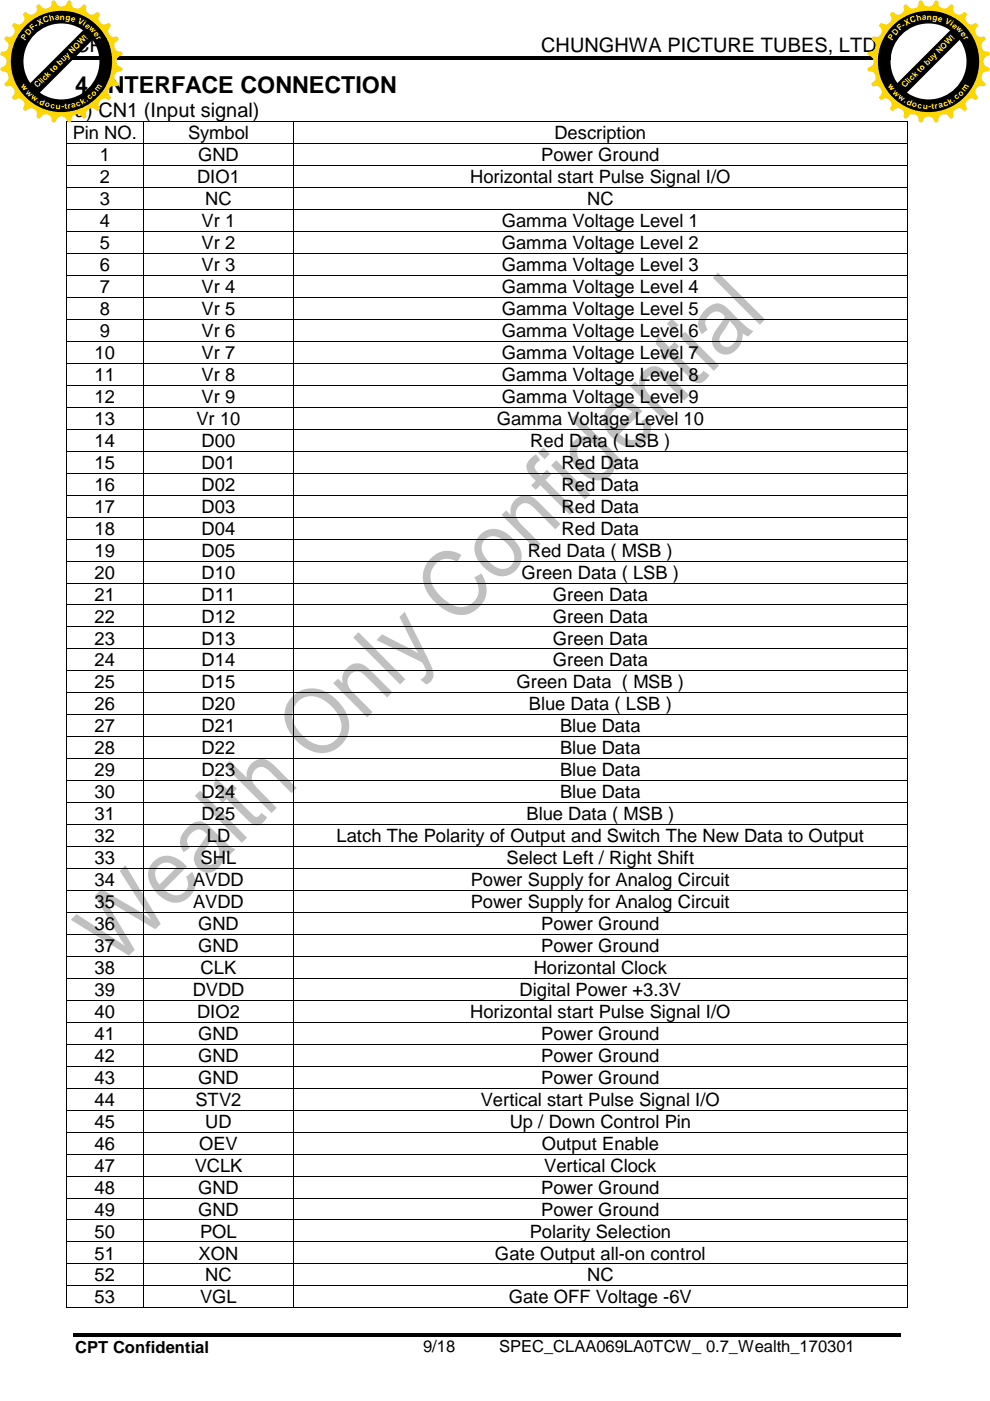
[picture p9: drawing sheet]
<svg xmlns="http://www.w3.org/2000/svg" width="210mm" height="297mm" viewBox="0 0 210 297" stroke-linecap="round" stroke-linejoin="round" font-family="sans-serif">
<defs><g id="words">
<text font-size="5" x="15.9" y="19.8">4. INTERFACE CONNECTION</text>
<g font-size="4.2">
<text x="15.9" y="10.9">CPT</text>
<text x="114.8" y="10.9">CHUNGHWA PICTURE TUBES, LTD.,</text>
<text x="15.9" y="24.8">a) CN1 (Input signal)</text>
</g>
<g font-size="3.9">
<text x="15.4" y="29.5">Pin NO.</text>
<text x="39.9" y="29.5">Symbol</text>
<text x="117.6" y="29.5">Description</text>
<text x="21.2" y="34.2">1</text>
<text x="42" y="34.2">GND</text>
<text x="114.8" y="34.2">Power Ground</text>
<text x="21.2" y="38.9">2</text>
<text x="41.8" y="38.9">DIO1</text>
<text x="99.7" y="38.9">Horizontal start Pulse Signal I/O</text>
<text x="21.2" y="43.5">3</text>
<text x="43.5" y="43.5">NC</text>
<text x="124.5" y="43.5">NC</text>
<text x="21.2" y="48.2">4</text>
<text x="21.2" y="52.8">5</text>
<text x="42.8" y="48.2">Vr 1</text>
<text x="42.8" y="52.8">Vr 2</text>
<text x="106.4" y="48.2">Gamma Voltage Level 1</text>
<text x="106.4" y="52.8">Gamma Voltage Level 2</text>
<text x="21.2" y="57.5">6</text>
<text x="42.8" y="57.5">Vr 3</text>
<text x="106.4" y="57.5">Gamma Voltage Level 3</text>
<text x="21.2" y="62.1">7</text>
<text x="42.8" y="62.1">Vr 4</text>
<text x="106.4" y="62.1">Gamma Voltage Level 4</text>
<text x="21.2" y="66.8">8</text>
<text x="21.2" y="71.5">9</text>
<text x="42.8" y="66.8">Vr 5</text>
<text x="42.8" y="71.5">Vr 6</text>
<text x="106.4" y="66.8">Gamma Voltage Level 5</text>
<text x="106.4" y="71.5">Gamma Voltage Level 6</text>
<text x="20.1" y="76.1">10</text>
<text x="42.8" y="76.1">Vr 7</text>
<text x="106.4" y="76.1">Gamma Voltage Level 7</text>
<text x="20.1" y="80.8">11</text>
<text x="42.8" y="80.8">Vr 8</text>
<text x="106.4" y="80.8">Gamma Voltage Level 8</text>
<text x="20.1" y="85.4">12</text>
<text x="42.8" y="85.4">Vr 9</text>
<text x="106.4" y="85.4">Gamma Voltage Level 9</text>
<text x="20.1" y="90.1">13</text>
<text x="20.1" y="94.7">14</text>
<text x="41.7" y="90.1">Vr 10</text>
<text x="42.8" y="94.7">D00</text>
<text x="105.3" y="90.1">Gamma Voltage Level 10</text>
<text x="112.4" y="94.7">Red Data ( LSB )</text>
<text x="20.1" y="99.4">15</text>
<text x="42.8" y="99.4">D01</text>
<text x="119.1" y="99.4">Red Data</text>
<text x="20.1" y="104.1">16</text>
<text x="42.8" y="104.1">D02</text>
<text x="119.1" y="104.1">Red Data</text>
<text x="20.1" y="108.7">17</text>
<text x="20.1" y="113.4">18</text>
<text x="42.8" y="108.7">D03</text>
<text x="42.8" y="113.4">D04</text>
<text x="119.1" y="108.7">Red Data</text>
<text x="119.1" y="113.4">Red Data</text>
<text x="20.1" y="118">19</text>
<text x="42.8" y="118">D05</text>
<text x="111.9" y="118">Red Data ( MSB )</text>
<text x="20.1" y="122.7">20</text>
<text x="42.8" y="122.7">D10</text>
<text x="110.6" y="122.7">Green Data ( LSB )</text>
<text x="20.1" y="127.3">21</text>
<text x="20.1" y="132">22</text>
<text x="42.8" y="127.3">D11</text>
<text x="42.8" y="132">D12</text>
<text x="117.2" y="127.3">Green Data</text>
<text x="117.2" y="132">Green Data</text>
<text x="20.1" y="136.7">23</text>
<text x="42.8" y="136.7">D13</text>
<text x="117.2" y="136.7">Green Data</text>
<text x="20.1" y="141.3">24</text>
<text x="42.8" y="141.3">D14</text>
<text x="117.2" y="141.3">Green Data</text>
<text x="20.1" y="146">25</text>
<text x="42.8" y="146">D15</text>
<text x="109.5" y="146">Green Data ( MSB )</text>
<text x="20.1" y="150.6">26</text>
<text x="20.1" y="155.3">27</text>
<text x="42.8" y="150.6">D20</text>
<text x="42.8" y="155.3">D21</text>
<text x="112.1" y="150.6">Blue Data ( LSB )</text>
<text x="118.7" y="155.3">Blue Data</text>
<text x="20.1" y="159.9">28</text>
<text x="42.8" y="159.9">D22</text>
<text x="118.7" y="159.9">Blue Data</text>
<text x="20.1" y="164.6">29</text>
<text x="42.8" y="164.6">D23</text>
<text x="118.7" y="164.6">Blue Data</text>
<text x="20.1" y="169.2">30</text>
<text x="20.1" y="173.9">31</text>
<text x="42.8" y="169.2">D24</text>
<text x="42.8" y="173.9">D25</text>
<text x="111.6" y="173.9">Blue Data ( MSB )</text>
<text x="118.7" y="169.2">Blue Data</text>
<text x="20.1" y="178.6">32</text>
<text x="43.9" y="178.6">LD</text>
<text x="71.4" y="178.6">Latch The Polarity of Output and Switch The New Data to Output</text>
<text x="20.1" y="183.2">33</text>
<text x="42.5" y="183.2">SHL</text>
<text x="107.4" y="183.2">Select Left / Right Shift</text>
<text x="20.1" y="187.9">34</text>
<text x="40.9" y="187.9">AVDD</text>
<text x="99.8" y="187.9">Power Supply for Analog Circuit</text>
<text x="20.1" y="192.5">35</text>
<text x="20.1" y="197.2">36</text>
<text x="40.9" y="192.5">AVDD</text>
<text x="42" y="197.2">GND</text>
<text x="99.8" y="192.5">Power Supply for Analog Circuit</text>
<text x="114.8" y="197.2">Power Ground</text>
<text x="20.1" y="201.8">37</text>
<text x="42" y="201.8">GND</text>
<text x="114.8" y="201.8">Power Ground</text>
<text x="20.1" y="206.5">38</text>
<text x="42.5" y="206.5">CLK</text>
<text x="113.2" y="206.5">Horizontal Clock</text>
<text x="20.1" y="211.2">39</text>
<text x="20.1" y="215.8">40</text>
<text x="40.9" y="211.2">DVDD</text>
<text x="41.8" y="215.8">DIO2</text>
<text x="99.7" y="215.8">Horizontal start Pulse Signal I/O</text>
<text x="110.2" y="211.2">Digital Power +3.3V</text>
<text x="20.1" y="220.5">41</text>
<text x="42" y="220.5">GND</text>
<text x="114.8" y="220.5">Power Ground</text>
<text x="20.1" y="225.1">42</text>
<text x="42" y="225.1">GND</text>
<text x="114.8" y="225.1">Power Ground</text>
<text x="20.1" y="229.8">43</text>
<text x="42" y="229.8">GND</text>
<text x="114.8" y="229.8">Power Ground</text>
<text x="20.1" y="234.4">44</text>
<text x="20.1" y="239.1">45</text>
<text x="41.4" y="234.4">STV2</text>
<text x="43.5" y="239.1">UD</text>
<text x="101.9" y="234.4">Vertical start Pulse Signal I/O</text>
<text x="108.1" y="239.1">Up / Down Control Pin</text>
<text x="20.1" y="243.8">46</text>
<text x="42.2" y="243.8">OEV</text>
<text x="114.9" y="243.8">Output Enable</text>
<text x="20.1" y="248.4">47</text>
<text x="41.3" y="248.4">VCLK</text>
<text x="115.4" y="248.4">Vertical Clock</text>
<text x="20.1" y="253.1">48</text>
<text x="20.1" y="257.7">49</text>
<text x="42" y="253.1">GND</text>
<text x="42" y="257.7">GND</text>
<text x="114.8" y="253.1">Power Ground</text>
<text x="114.8" y="257.7">Power Ground</text>
<text x="20.1" y="262.4">50</text>
<text x="42.4" y="262.4">POL</text>
<text x="112.3" y="262.4">Polarity Selection</text>
<text x="20.1" y="267">51</text>
<text x="42.1" y="267">XON</text>
<text x="104.9" y="267">Gate Output all-on control</text>
<text x="20.1" y="271.7">52</text>
<text x="43.5" y="271.7">NC</text>
<text x="124.5" y="271.7">NC</text>
<text x="20.1" y="276.4">53</text>
<text x="42.4" y="276.4">VGL</text>
<text x="107.9" y="276.4">Gate OFF Voltage -6V</text>
</g>
<g font-size="3.5">
<text x="15.9" y="286.9">CPT Confidential</text>
<text x="89.7" y="286.7">9/18</text>
<text x="105.8" y="286.7">SPEC_CLAA069LA0TCW_ 0.7_Wealth_170301</text>
</g>
<g font-size="1.7" fill="#ffd700">
<text x="7.8" y="5.9" transform="rotate(-35 7.8 5.9)">-</text>
<text x="8.3" y="5.5" transform="rotate(-29 8.3 5.5)">X</text>
<text x="9.4" y="4.9" transform="rotate(-20 9.4 4.9)">C</text>
<text x="10.6" y="4.5" transform="rotate(-13 10.6 4.5)">h</text>
<text x="11.7" y="4.3" transform="rotate(-6 11.7 4.3)">a</text>
<text x="12.7" y="4.2" transform="rotate(1 12.7 4.2)">n</text>
<text x="13.8" y="4.2" transform="rotate(9 13.8 4.2)">g</text>
<text x="14.9" y="4.4" transform="rotate(15 14.9 4.4)">e</text>
<text x="16.4" y="4.8" transform="rotate(26 16.4 4.8)">V</text>
<text x="17.5" y="5.4" transform="rotate(32 17.5 5.4)">i</text>
<text x="17.9" y="5.6" transform="rotate(36 17.9 5.6)">e</text>
<text x="191.6" y="5.9" transform="rotate(-35 191.6 5.9)">-</text>
<text x="192.1" y="5.5" transform="rotate(-29 192.1 5.5)">X</text>
<text x="193.2" y="4.9" transform="rotate(-20 193.2 4.9)">C</text>
<text x="194.4" y="4.5" transform="rotate(-13 194.4 4.5)">h</text>
<text x="195.5" y="4.3" transform="rotate(-6 195.5 4.3)">a</text>
<text x="196.5" y="4.2" transform="rotate(1 196.5 4.2)">n</text>
<text x="197.7" y="4.2" transform="rotate(9 197.7 4.2)">g</text>
<text x="198.8" y="4.4" transform="rotate(15 198.8 4.4)">e</text>
<text x="200.2" y="4.8" transform="rotate(26 200.2 4.8)">V</text>
<text x="201.3" y="5.4" transform="rotate(32 201.3 5.4)">i</text>
<text x="201.7" y="5.6" transform="rotate(36 201.7 5.6)">e</text>
<text x="5.3" y="8.6" transform="rotate(-56 5.3 8.6)">P</text>
<text x="6" y="7.6" transform="rotate(-48 6 7.6)">D</text>
<text x="6.9" y="6.6" transform="rotate(-40 6.9 6.6)">F</text>
<text x="18.7" y="6.2" transform="rotate(44 18.7 6.2)">w</text>
<text x="19.7" y="7.2" transform="rotate(52 19.7 7.2)">e</text>
<text x="20.3" y="8" transform="rotate(58 20.3 8)">r</text>
<text x="189.2" y="8.6" transform="rotate(-56 189.2 8.6)">P</text>
<text x="189.9" y="7.6" transform="rotate(-48 189.9 7.6)">D</text>
<text x="190.8" y="6.6" transform="rotate(-40 190.8 6.6)">F</text>
<text x="202.6" y="6.2" transform="rotate(44 202.6 6.2)">w</text>
<text x="203.6" y="7.2" transform="rotate(52 203.6 7.2)">e</text>
<text x="204.2" y="8" transform="rotate(58 204.2 8)">r</text>
<text x="4.3" y="18.3" transform="rotate(55 4.3 18.3)">w</text>
<text x="5.3" y="19.6" transform="rotate(46 5.3 19.6)">w</text>
<text x="6.5" y="20.8" transform="rotate(36 6.5 20.8)">w</text>
<text x="7.7" y="21.7" transform="rotate(30 7.7 21.7)">.</text>
<text x="8" y="18.8" transform="rotate(-45 8 18.8)">Click to buy NOW!</text>
<text x="8.3" y="22" transform="rotate(25 8.3 22)">d</text>
<text x="9.4" y="22.5" transform="rotate(18 9.4 22.5)">o</text>
<text x="10.6" y="22.9" transform="rotate(11 10.6 22.9)">c</text>
<text x="11.8" y="23.1" transform="rotate(4 11.8 23.1)">u</text>
<text x="13" y="23.2" transform="rotate(-2 13 23.2)">-</text>
<text x="13.7" y="23.1" transform="rotate(-6 13.7 23.1)">t</text>
<text x="14.4" y="23.1" transform="rotate(-10 14.4 23.1)">r</text>
<text x="15.3" y="22.9" transform="rotate(-15 15.3 22.9)">a</text>
<text x="16.4" y="22.6" transform="rotate(-22 16.4 22.6)">c</text>
<text x="17.5" y="22.2" transform="rotate(-29 17.5 22.2)">k</text>
<text x="18.4" y="21.6" transform="rotate(-34 18.4 21.6)">.</text>
<text x="19" y="21.3" transform="rotate(-38 19 21.3)">c</text>
<text x="19.9" y="20.5" transform="rotate(-45 19.9 20.5)">o</text>
<text x="20.8" y="19.6" transform="rotate(-54 20.8 19.6)">m</text>
<text x="188.2" y="18.3" transform="rotate(55 188.2 18.3)">w</text>
<text x="189.1" y="19.6" transform="rotate(46 189.1 19.6)">w</text>
<text x="190.3" y="20.8" transform="rotate(36 190.3 20.8)">w</text>
<text x="191.6" y="21.7" transform="rotate(30 191.6 21.7)">.</text>
<text x="191.8" y="18.8" transform="rotate(-45 191.8 18.8)">Click to buy NOW!</text>
<text x="192.1" y="22" transform="rotate(25 192.1 22)">d</text>
<text x="193.3" y="22.5" transform="rotate(18 193.3 22.5)">o</text>
<text x="194.5" y="22.9" transform="rotate(11 194.5 22.9)">c</text>
<text x="195.6" y="23.1" transform="rotate(4 195.6 23.1)">u</text>
<text x="196.9" y="23.2" transform="rotate(-2 196.9 23.2)">-</text>
<text x="197.6" y="23.1" transform="rotate(-6 197.6 23.1)">t</text>
<text x="198.3" y="23.1" transform="rotate(-10 198.3 23.1)">r</text>
<text x="199.1" y="22.9" transform="rotate(-15 199.1 22.9)">a</text>
<text x="200.2" y="22.6" transform="rotate(-22 200.2 22.6)">c</text>
<text x="201.3" y="22.2" transform="rotate(-29 201.3 22.2)">k</text>
<text x="202.3" y="21.6" transform="rotate(-34 202.3 21.6)">.</text>
<text x="202.8" y="21.3" transform="rotate(-38 202.8 21.3)">c</text>
<text x="203.7" y="20.5" transform="rotate(-45 203.7 20.5)">o</text>
<text x="204.6" y="19.6" transform="rotate(-54 204.6 19.6)">m</text>
</g>
</g></defs>
<path d="M15.2 11.9h82v.8h-82zM96.9 11.9h.8v.8h-.8zM97.7 11.9h91.1v.8h-91.1zM15.4 282.7h40.4v.7h-40.4zM55.8 282.7h.8v.7h-.8zM56.6 282.7h43.3v.7h-43.3zM99.9 282.7h.8v.7h-.8zM100.7 282.7h90.2v.7h-90.2z" fill="#000"/>
<g fill="#c0c0c0">
<path d="M16.2 193.8l10.3 6.8-6.4-10.7 1.4-1.4 7.7 4.5 2.9 2.1-6.7-10.4 1.2-1.3 7.5 12.5-1.2 1.1-10.9-6.5 6.6 10.9-1.3 1.2-12.3-7.6z" fill-rule="evenodd"/>
<path d="M32.6 182.6a4.3 4.3 0 0 1 6.2 .3l.8 .8-4.8 4.9a3.1 3.1 0 0 0 4.4 .5 2.52 2.52 0 0 0 .3-3.2l1.2-1a4.2 4.2 0 0 1-.8 5.5 4.2 4.2 0 0 1-5.5 0 5.8 5.8 0 0 1-2.8-6.3zM33.6 183.6a2.77 2.77 0 0 0 .2 3.9l3.7-3.6a2.65 2.65 0 0 0-3.9-.3z" fill-rule="evenodd"/>
<path d="M39.7 175.5a2.93 2.93 0 0 1 4.5-.4l2.9 2.8a7 7 0 0 0 2.8 2.1l-1.1 1.2-1.1-.7a4.3 4.3 0 0 1-3.6 4.5 3.1 3.1 0 0 1-2.8-2 3.1 3.1 0 0 1 .8-3.3l1.8-2.8a2.02 2.02 0 0 0-3-.5 2.16 2.16 0 0 0-.7 3.4l-1.3 .9a3.6 3.6 0 0 1 .8-5.2zM44.8 177.9l-.6 1.2a5 5 0 0 0-1.5 3.1 1.73 1.73 0 0 0 1.5 1.2 1.73 1.73 0 0 0 1.7-1 3.2 3.2 0 0 0-1.1-4.5z" fill-rule="evenodd"/>
<path d="M42.1 167.9l.3-.3 10 10-1.1 1.1-10-10z" fill-rule="evenodd"/>
<path d="M45.7 164.8l2.5 2.5 1.1-1.1 .9 1-1.1 1.1 4.5 4.5a.9 .9 0 0 0 .9 .4 .9 .9 0 0 0 .7-.6l.2-.3 1.2 1a2.31 2.31 0 0 1-3.1 1.4l-5.5-5.3-.8 .8-.9-1 .8-.8-1.8-1.7z" fill-rule="evenodd"/>
<path d="M48.7 161.3l3.6 3.6a3.2 3.2 0 0 1 1.7-3.6 3.2 3.2 0 0 1 3.9 .8l5 4.9-1.1 1.1-4.6-4.5a2.05 2.05 0 0 0-3.1-.4 2.52 2.52 0 0 0 .3 3.8l4.3 4.3-1.1 1.1-10-10z" fill-rule="evenodd"/>
<path d="M62 147.7a6.1 6.1 0 0 1 8.5-.1 7.6 7.6 0 0 1 3.3 8.1 5.9 5.9 0 0 1-9.4 2.7 8.4 8.4 0 0 1-4-7.7 5.5 5.5 0 0 1 1.6-3zM63.2 148.8a4.4 4.4 0 0 0-.1 6 6.5 6.5 0 0 0 6.1 3.1 4.1 4.1 0 0 0 2.4-6.5 6.9 6.9 0 0 0-6.3-3.7l-.9 .2z" fill-rule="evenodd"/>
<path d="M73.6 141.6a3 3 0 0 1 4.8 .3l4.8 4.9-1.1 1.1-2.8-2.8a10.7 10.7 0 0 0-3.1-2.7 2.21 2.21 0 0 0-2.3 1.2 2.21 2.21 0 0 0 .4 2.6l4.7 4.8-1.1 1.1-7.2-7.2 1-1 1 1a3.1 3.1 0 0 1 .9-3.3z" fill-rule="evenodd"/>
<path d="M76 134l9.9 10-1.1 1.1-9.9-9.9z" fill-rule="evenodd"/>
<path d="M85.5 130l.3-.3 4.4 8.9a9.8 9.8 0 0 1 1.7 4.8 2.31 2.31 0 0 1-1.5 1.7l-1.3-1a1.74 1.74 0 0 0 .9-2.8 1.95 1.95 0 0 0-1.4-1.3l-8.8-4.3 1.2-1.2 7.7 4-4-7.7z" fill-rule="evenodd"/>
<path d="M91.4 118.3a5 5 0 0 1 6.4-.7l-.8 1.5a3.8 3.8 0 0 0-4.8 .7 3.8 3.8 0 0 0-.2 4.9 8.8 8.8 0 0 0 5.5 4 3.8 3.8 0 0 0 3.7-2.1 3.8 3.8 0 0 0-.7-4.2l1.6-.8a5.5 5.5 0 0 1-.6 7.2 5.5 5.5 0 0 1-7.3 .5 8.5 8.5 0 0 1-4.5-7.7l.4-1.5z" fill-rule="evenodd"/>
<path d="M101.8 113.4a4.4 4.4 0 0 1 6.3 .1 5.8 5.8 0 0 1 2.5 5 4.2 4.2 0 0 1-7 2.6 5.8 5.8 0 0 1-2.9-5.9l.4-1zM102.8 114.4a3 3 0 0 0 .4 4.2 4.3 4.3 0 0 0 4 2 2.62 2.62 0 0 0 1.1-4.5 4.6 4.6 0 0 0-4.3-2.3z" fill-rule="evenodd"/>
<path d="M109.2 106a3 3 0 0 1 4.8 .3l4.8 4.8-1.1 1.1-2.2-2.2a14.2 14.2 0 0 0-3.7-3.3 2.23 2.23 0 0 0-2.2 1.2 2.23 2.23 0 0 0 .3 2.6l4.7 4.8-1.1 1.1-7.2-7.2 1-1 1 1a3.3 3.3 0 0 1 .9-3.2z" fill-rule="evenodd"/>
<path d="M112.5 97.2l1.1-.9 1 1.2a1.62 1.62 0 0 0-1.1 2.1l1.2 1.2 1.3-1.2 .9 .9-1.2 1.3 6.2 6.2-1.1 1.1-6.2-6.2-1 .9-1-.9 1-1-.4-.3a3.2 3.2 0 0 1-1.5-3.3z" fill-rule="evenodd"/>
<path d="M115.2 94.8l1.4 1.5-1.1 1.1-1.4-1.4zM117.1 98.4l.8-.8 7.2 7.2-1.1 1.1-7.2-7.2z" fill-rule="evenodd"/>
<path d="M121 89l1.1-1.1 10 10-1 1-.9-.9a3.3 3.3 0 0 1-4.6 3.7 7.7 7.7 0 0 1-4.8-5.5 3.3 3.3 0 0 1 3.8-3.6zM122.9 94.3a2.89 2.89 0 0 0 .6 4 4.6 4.6 0 0 0 4 2 2.25 2.25 0 0 0 1.1-3.6 6 6 0 0 0-4.2-3 1.97 1.97 0 0 0-1.5 .6z" fill-rule="evenodd"/>
<path d="M129.2 86.1a4.3 4.3 0 0 1 6.1 .3l.9 .8-4.9 4.8a3.1 3.1 0 0 0 4.4 .5 2.43 2.43 0 0 0 .3-3.2l1.3-1a4.3 4.3 0 0 1-1.1 5.7 4.3 4.3 0 0 1-5.8-.6 5.5 5.5 0 0 1-2.3-5.9zM130.2 87a2.77 2.77 0 0 0 .2 4l3.6-3.7a2.75 2.75 0 0 0-3.8-.3z" fill-rule="evenodd"/>
<path d="M136.5 78.7a3 3 0 0 1 4.8 .3l4.8 4.8-1.1 1.1-2.7-2.7a10.4 10.4 0 0 0-3.2-2.8 2.22 2.22 0 0 0-2.2 1.2 2.22 2.22 0 0 0 .3 2.6l4.7 4.8-1.1 1.1-7.2-7.2 1-1 1 1.1a3.3 3.3 0 0 1 .9-3.3z" fill-rule="evenodd"/>
<path d="M139.4 71.1l2.5 2.5 1.1-1.1 1 .9-1.1 1.1 4.2 4.3a.99 .99 0 0 0 1.6 .4l.4-.6 1.3 .9a2.44 2.44 0 0 1-3.1 1.5l-5.5-5.4-.8 .9-1-1 .8-.8-1.8-1.8z" fill-rule="evenodd"/>
<path d="M141.9 68.1l.6-.5 1.4 1.4-1.1 1.1-1.4-1.4zM144.1 71.4l1.1-1.1 7.2 7.2-1.1 1.1z" fill-rule="evenodd"/>
<path d="M149.5 65.7a3 3 0 0 1 4.1-.9l3.8 3.7a6 6 0 0 0 2.4 1.7l-1.2 1.1-1.1-.6a4.2 4.2 0 0 1-3.6 4.5 3.1 3.1 0 0 1-2.8-2 3.1 3.1 0 0 1 .8-3.4l1.8-2.7a2.06 2.06 0 0 0-1.9-1.1 2.06 2.06 0 0 0-1.8 1.2 1.99 1.99 0 0 0 0 2.7l-1.2 1a3.6 3.6 0 0 1 .7-5.2zM154.7 68l-.7 1.3a5.4 5.4 0 0 0-1.5 2.8 1.68 1.68 0 0 0 1.4 1.5 1.68 1.68 0 0 0 1.8-1 2.9 2.9 0 0 0-.7-4.3z" fill-rule="evenodd"/>
<path d="M151.1 58.9l1.1-1.1 10 9.9-1.1 1.2z" fill-rule="evenodd"/>
</g>
<g fill="#000">
<path d="M14 25.7h.1v.2h-.1zM14 30.4h.1v.2h-.1zM14 35.1h.1v.1h-.1zM14 39.7h.1v.2h-.1zM30.4 25.7h.1v.2h-.1zM30.4 30.4h.1v.2h-.1zM30.4 35.1h.1v.1h-.1zM30.4 39.7h.1v.2h-.1zM62.1 25.7h.2v.2h-.2zM62.1 30.4h.2v.2h-.2zM62.1 35.1h.2v.1h-.2zM62.1 39.7h.2v.2h-.2z"/>
<path d="M192.3 25.7h.1v.2h-.1zM192.3 30.4h.1v.2h-.1zM192.3 35.1h.1v.1h-.1zM192.3 39.7h.1v.2h-.1zM14 44.4h.1v.1h-.1zM14 49h.1v.2h-.1zM14 53.7h.1v.1h-.1zM14 58.3h.1v.2h-.1zM30.4 44.4h.1v.1h-.1zM30.4 49h.1v.2h-.1zM30.4 53.7h.1v.1h-.1zM30.4 58.3h.1v.2h-.1z"/>
<path d="M62.1 44.4h.2v.1h-.2zM62.1 49h.2v.2h-.2zM62.1 53.7h.2v.1h-.2zM62.1 58.3h.2v.2h-.2zM192.3 44.4h.1v.1h-.1zM192.3 49h.1v.2h-.1zM192.3 53.7h.1v.1h-.1zM192.3 58.3h.1v.2h-.1zM14 63h.1v.2h-.1zM14 67.6h.1v.2h-.1zM14 72.3h.1v.2h-.1zM14 77h.1v.1h-.1z"/>
<path d="M30.4 63h.1v.2h-.1zM30.4 67.6h.1v.2h-.1zM30.4 72.3h.1v.2h-.1zM30.4 77h.1v.1h-.1zM62.1 63h.2v.2h-.2zM62.1 67.6h.2v.2h-.2zM62.1 72.3h.2v.2h-.2zM62.1 77h.2v.1h-.2zM192.3 63h.1v.2h-.1zM192.3 67.6h.1v.2h-.1zM192.3 72.3h.1v.2h-.1zM192.3 77h.1v.1h-.1z"/>
<path d="M14 81.6h.1v.2h-.1zM14 86.3h.1v.1h-.1zM14 90.9h.1v.2h-.1zM14 95.6h.1v.2h-.1zM30.4 81.6h.1v.2h-.1zM30.4 86.3h.1v.1h-.1zM30.4 90.9h.1v.2h-.1zM30.4 95.6h.1v.2h-.1zM62.1 81.6h.2v.2h-.2zM62.1 86.3h.2v.1h-.2zM62.1 90.9h.2v.2h-.2zM62.1 95.6h.2v.2h-.2z"/>
<path d="M192.3 81.6h.1v.2h-.1zM192.3 86.3h.1v.1h-.1zM192.3 90.9h.1v.2h-.1zM192.3 95.6h.1v.2h-.1zM14 100.2h.1v.2h-.1zM14 104.9h.1v.2h-.1zM14 109.6h.1v.1h-.1zM14 114.2h.1v.2h-.1zM14 118.9h.1v.1h-.1zM30.4 100.2h.1v.2h-.1zM30.4 104.9h.1v.2h-.1zM30.4 109.6h.1v.1h-.1z"/>
<path d="M30.4 114.2h.1v.2h-.1zM30.4 118.9h.1v.1h-.1zM62.1 100.2h.2v.2h-.2zM62.1 104.9h.2v.2h-.2zM62.1 109.6h.2v.1h-.2zM62.1 114.2h.2v.2h-.2zM62.1 118.9h.2v.1h-.2zM192.3 100.2h.1v.2h-.1zM192.3 104.9h.1v.2h-.1zM192.3 109.6h.1v.1h-.1zM192.3 114.2h.1v.2h-.1zM192.3 118.9h.1v.1h-.1z"/>
<path d="M14 123.5h.1v.2h-.1zM14 128.2h.1v.2h-.1zM14 132.8h.1v.2h-.1zM14 137.5h.1v.2h-.1zM30.4 123.5h.1v.2h-.1zM30.4 128.2h.1v.2h-.1zM30.4 132.8h.1v.2h-.1zM30.4 137.5h.1v.2h-.1zM62.1 123.5h.2v.2h-.2zM62.1 128.2h.2v.2h-.2zM62.1 132.8h.2v.2h-.2zM62.1 137.5h.2v.2h-.2z"/>
<path d="M192.3 123.5h.1v.2h-.1zM192.3 128.2h.1v.2h-.1zM192.3 132.8h.1v.2h-.1zM192.3 137.5h.1v.2h-.1zM14 142.2h.1v.1h-.1zM14 146.8h.1v.2h-.1zM14 151.5h.1v.1h-.1zM14 156.1h.1v.2h-.1zM30.4 142.2h.1v.1h-.1zM30.4 146.8h.1v.2h-.1zM30.4 151.5h.1v.1h-.1zM30.4 156.1h.1v.2h-.1z"/>
<path d="M62.1 142.2h.2v.1h-.2zM62.1 146.8h.2v.2h-.2zM62.1 151.5h.2v.1h-.2zM62.1 156.1h.2v.2h-.2zM192.3 142.2h.1v.1h-.1zM192.3 146.8h.1v.2h-.1zM192.3 151.5h.1v.1h-.1zM192.3 156.1h.1v.2h-.1zM14 160.8h.1v.2h-.1zM14 165.4h.1v.2h-.1zM14 170.1h.1v.2h-.1zM14 174.8h.1v.1h-.1z"/>
<path d="M14 179.4h.1v.2h-.1zM30.4 160.8h.1v.2h-.1zM30.4 165.4h.1v.2h-.1zM30.4 170.1h.1v.2h-.1zM30.4 174.8h.1v.1h-.1zM30.4 179.4h.1v.2h-.1zM62.1 160.8h.2v.2h-.2zM62.1 165.4h.2v.2h-.2zM62.1 170.1h.2v.2h-.2zM62.1 174.8h.2v.1h-.2zM62.1 179.4h.2v.2h-.2zM192.3 160.8h.1v.2h-.1z"/>
<path d="M192.3 165.4h.1v.2h-.1zM192.3 170.1h.1v.2h-.1zM192.3 174.8h.1v.1h-.1zM192.3 179.4h.1v.2h-.1zM14 184.1h.1v.1h-.1zM14 188.7h.1v.2h-.1zM14 193.4h.1v.1h-.1zM14 198h.1v.2h-.1zM30.4 184.1h.1v.1h-.1zM30.4 188.7h.1v.2h-.1zM30.4 193.4h.1v.1h-.1zM30.4 198h.1v.2h-.1z"/>
<path d="M62.1 184.1h.2v.1h-.2zM62.1 188.7h.2v.2h-.2zM62.1 193.4h.2v.1h-.2zM62.1 198h.2v.2h-.2zM192.3 184.1h.1v.1h-.1zM192.3 188.7h.1v.2h-.1zM192.3 193.4h.1v.1h-.1zM192.3 198h.1v.2h-.1zM14 202.7h.1v.2h-.1zM14 207.3h.1v.2h-.1zM14 212h.1v.2h-.1zM14 216.7h.1v.1h-.1z"/>
<path d="M30.4 202.7h.1v.2h-.1zM30.4 207.3h.1v.2h-.1zM30.4 212h.1v.2h-.1zM30.4 216.7h.1v.1h-.1zM62.1 202.7h.2v.2h-.2zM62.1 207.3h.2v.2h-.2zM62.1 212h.2v.2h-.2zM62.1 216.7h.2v.1h-.2zM192.3 202.7h.1v.2h-.1zM192.3 207.3h.1v.2h-.1zM192.3 212h.1v.2h-.1zM192.3 216.7h.1v.1h-.1z"/>
<path d="M14 221.3h.1v.2h-.1zM14 226h.1v.1h-.1zM14 230.6h.1v.2h-.1zM14 235.3h.1v.2h-.1zM30.4 221.3h.1v.2h-.1zM30.4 226h.1v.1h-.1zM30.4 230.6h.1v.2h-.1zM30.4 235.3h.1v.2h-.1zM62.1 221.3h.2v.2h-.2zM62.1 226h.2v.1h-.2zM62.1 230.6h.2v.2h-.2zM62.1 235.3h.2v.2h-.2z"/>
<path d="M192.3 221.3h.1v.2h-.1zM192.3 226h.1v.1h-.1zM192.3 230.6h.1v.2h-.1zM192.3 235.3h.1v.2h-.1zM14 239.9h.1v.2h-.1zM14 244.6h.1v.2h-.1zM14 249.3h.1v.1h-.1zM14 253.9h.1v.2h-.1zM14 258.6h.1v.1h-.1zM30.4 239.9h.1v.2h-.1zM30.4 244.6h.1v.2h-.1zM30.4 249.3h.1v.1h-.1z"/>
<path d="M30.4 253.9h.1v.2h-.1zM30.4 258.6h.1v.1h-.1zM62.1 239.9h.2v.2h-.2zM62.1 244.6h.2v.2h-.2zM62.1 249.3h.2v.1h-.2zM62.1 253.9h.2v.2h-.2zM62.1 258.6h.2v.1h-.2zM192.3 239.9h.1v.2h-.1zM192.3 244.6h.1v.2h-.1zM192.3 249.3h.1v.1h-.1zM192.3 253.9h.1v.2h-.1zM192.3 258.6h.1v.1h-.1z"/>
<path d="M14 263.2h.1v.2h-.1zM14 267.9h.1v.2h-.1zM14 272.5h.1v.2h-.1zM14 277.2h.1v.2h-.1zM30.4 263.2h.1v.2h-.1zM30.4 267.9h.1v.2h-.1zM30.4 272.5h.1v.2h-.1zM30.4 277.2h.1v.2h-.1zM62.1 263.2h.2v.2h-.2zM62.1 267.9h.2v.2h-.2zM62.1 272.5h.2v.2h-.2zM62.1 277.2h.2v.2h-.2z"/>
<path d="M192.3 263.2h.1v.2h-.1zM192.3 267.9h.1v.2h-.1zM192.3 272.5h.1v.2h-.1zM192.3 277.2h.1v.2h-.1z"/>
</g>
<g fill="none" stroke="#000" stroke-width=".21">
<path d="M14.1 25.9v4.5M14.1 30.6v4.5M14.1 35.2v4.5M14.1 39.9v4.5M14.1 25.8h16.3M14.1 30.5h16.3M14.1 35.1h16.3M14.1 39.8h16.3M30.4 25.9v4.5M30.4 30.6v4.5M30.4 35.2v4.5M30.4 39.9v4.5"/>
<path d="M30.5 25.8h31.6M30.5 30.5h31.6M30.5 35.1h31.6M30.5 39.8h31.6M62.2 25.9v4.5M62.2 30.6v4.5M62.2 35.2v4.5M62.2 39.9v4.5M62.3 25.8h130M62.3 30.5h130M62.3 35.1h130M62.3 39.8h130"/>
<path d="M192.4 25.9v4.5M192.4 30.6v4.5M192.4 35.2v4.5M192.4 39.9v4.5M14.1 44.5v4.5M14.1 49.2v4.5M14.1 53.8v4.5M14.1 58.5v4.5M14.1 44.4h16.3M14.1 49.1h16.3M14.1 53.8h16.3M14.1 58.4h16.3"/>
<path d="M30.4 44.5v4.5M30.4 49.2v4.5M30.4 53.8v4.5M30.4 58.5v4.5M30.5 44.4h31.6M30.5 49.1h31.6M30.5 53.8h31.6M30.5 58.4h31.6M62.2 44.5v4.5M62.2 49.2v4.5M62.2 53.8v4.5M62.2 58.5v4.5"/>
<path d="M62.3 44.4h130M62.3 49.1h130M62.3 53.8h130M62.3 58.4h130M192.4 44.5v4.5M192.4 49.2v4.5M192.4 53.8v4.5M192.4 58.5v4.5M14.1 63.2v4.4M14.1 67.8v4.5M14.1 72.5v4.5M14.1 77.1v4.5"/>
<path d="M14.1 63.1h16.3M14.1 67.7h16.3M14.1 72.4h16.3M14.1 77h16.3M30.4 63.2v4.4M30.4 67.8v4.5M30.4 72.5v4.5M30.4 77.1v4.5M30.5 63.1h31.6M30.5 67.7h31.6M30.5 72.4h31.6M30.5 77h31.6"/>
<path d="M62.2 63.2v4.4M62.2 67.8v4.5M62.2 72.5v4.5M62.2 77.1v4.5M62.3 63.1h130M62.3 67.7h130M62.3 72.4h130M62.3 77h130M192.4 63.2v4.4M192.4 67.8v4.5M192.4 72.5v4.5M192.4 77.1v4.5"/>
<path d="M14.1 81.8v4.5M14.1 86.4v4.5M14.1 91.1v4.5M14.1 95.8v4.4M14.1 81.7h16.3M14.1 86.4h16.3M14.1 91h16.3M14.1 95.7h16.3M30.4 81.8v4.5M30.4 86.4v4.5M30.4 91.1v4.5M30.4 95.8v4.4"/>
<path d="M30.5 81.7h31.6M30.5 86.4h31.6M30.5 91h31.6M30.5 95.7h31.6M62.2 81.8v4.5M62.2 86.4v4.5M62.2 91.1v4.5M62.2 95.8v4.4M62.3 81.7h130M62.3 86.4h130M62.3 91h130M62.3 95.7h130"/>
<path d="M192.4 81.8v4.5M192.4 86.4v4.5M192.4 91.1v4.5M192.4 95.8v4.4M14.1 100.4v4.5M14.1 105.1v4.5M14.1 109.7v4.5M14.1 114.4v4.5M14.1 119v4.5M14.1 100.3h16.3M14.1 105h16.3M14.1 109.6h16.3"/>
<path d="M14.1 114.3h16.3M14.1 119h16.3M30.4 100.4v4.5M30.4 105.1v4.5M30.4 109.7v4.5M30.4 114.4v4.5M30.4 119v4.5M30.5 100.3h31.6M30.5 105h31.6M30.5 109.6h31.6M30.5 114.3h31.6M30.5 119h31.6"/>
<path d="M62.2 100.4v4.5M62.2 105.1v4.5M62.2 109.7v4.5M62.2 114.4v4.5M62.2 119v4.5M62.3 100.3h130M62.3 105h130M62.3 109.6h130M62.3 114.3h130M62.3 119h130M192.4 100.4v4.5M192.4 105.1v4.5"/>
<path d="M192.4 109.7v4.5M192.4 114.4v4.5M192.4 119v4.5M14.1 123.7v4.5M14.1 128.4v4.4M14.1 133v4.5M14.1 137.7v4.5M14.1 123.6h16.3M14.1 128.3h16.3M14.1 132.9h16.3M14.1 137.6h16.3M30.4 123.7v4.5"/>
<path d="M30.4 128.4v4.4M30.4 133v4.5M30.4 137.7v4.5M30.5 123.6h31.6M30.5 128.3h31.6M30.5 132.9h31.6M30.5 137.6h31.6M62.2 123.7v4.5M62.2 128.4v4.4M62.2 133v4.5M62.2 137.7v4.5M62.3 123.6h130"/>
<path d="M62.3 128.3h130M62.3 132.9h130M62.3 137.6h130M192.4 123.7v4.5M192.4 128.4v4.4M192.4 133v4.5M192.4 137.7v4.5M14.1 142.3v4.5M14.1 147v4.5M14.1 151.6v4.5M14.1 156.3v4.5M14.1 142.2h16.3"/>
<path d="M14.1 146.9h16.3M14.1 151.6h16.3M14.1 156.2h16.3M30.4 142.3v4.5M30.4 147v4.5M30.4 151.6v4.5M30.4 156.3v4.5M30.5 142.2h31.6M30.5 146.9h31.6M30.5 151.6h31.6M30.5 156.2h31.6M62.2 142.3v4.5"/>
<path d="M62.2 147v4.5M62.2 151.6v4.5M62.2 156.3v4.5M62.3 142.2h130M62.3 146.9h130M62.3 151.6h130M62.3 156.2h130M192.4 142.3v4.5M192.4 147v4.5M192.4 151.6v4.5M192.4 156.3v4.5M14.1 161v4.4"/>
<path d="M14.1 165.6v4.5M14.1 170.3v4.5M14.1 174.9v4.5M14.1 179.6v4.5M14.1 160.9h16.3M14.1 165.5h16.3M14.1 170.2h16.3M14.1 174.8h16.3M14.1 179.5h16.3M30.4 161v4.4M30.4 165.6v4.5M30.4 170.3v4.5"/>
<path d="M30.4 174.9v4.5M30.4 179.6v4.5M30.5 160.9h31.6M30.5 165.5h31.6M30.5 170.2h31.6M30.5 174.8h31.6M30.5 179.5h31.6M62.2 161v4.4M62.2 165.6v4.5M62.2 170.3v4.5M62.2 174.9v4.5M62.2 179.6v4.5"/>
<path d="M62.3 160.9h130M62.3 165.5h130M62.3 170.2h130M62.3 174.8h130M62.3 179.5h130M192.4 161v4.4M192.4 165.6v4.5M192.4 170.3v4.5M192.4 174.9v4.5M192.4 179.6v4.5M14.1 184.2v4.5M14.1 188.9v4.5"/>
<path d="M14.1 193.5v4.5M14.1 198.2v4.5M14.1 184.1h16.3M14.1 188.8h16.3M14.1 193.5h16.3M14.1 198.1h16.3M30.4 184.2v4.5M30.4 188.9v4.5M30.4 193.5v4.5M30.4 198.2v4.5M30.5 184.1h31.6M30.5 188.8h31.6"/>
<path d="M30.5 193.5h31.6M30.5 198.1h31.6M62.2 184.2v4.5M62.2 188.9v4.5M62.2 193.5v4.5M62.2 198.2v4.5M62.3 184.1h130M62.3 188.8h130M62.3 193.5h130M62.3 198.1h130M192.4 184.2v4.5M192.4 188.9v4.5"/>
<path d="M192.4 193.5v4.5M192.4 198.2v4.5M14.1 202.9v4.4M14.1 207.5v4.5M14.1 212.2v4.5M14.1 216.8v4.5M14.1 202.8h16.3M14.1 207.4h16.3M14.1 212.1h16.3M14.1 216.7h16.3M30.4 202.9v4.4M30.4 207.5v4.5"/>
<path d="M30.4 212.2v4.5M30.4 216.8v4.5M30.5 202.8h31.6M30.5 207.4h31.6M30.5 212.1h31.6M30.5 216.7h31.6M62.2 202.9v4.4M62.2 207.5v4.5M62.2 212.2v4.5M62.2 216.8v4.5M62.3 202.8h130M62.3 207.4h130"/>
<path d="M62.3 212.1h130M62.3 216.7h130M192.4 202.9v4.4M192.4 207.5v4.5M192.4 212.2v4.5M192.4 216.8v4.5M14.1 221.5v4.5M14.1 226.1v4.5M14.1 230.8v4.5M14.1 235.5v4.4M14.1 221.4h16.3M14.1 226.1h16.3"/>
<path d="M14.1 230.7h16.3M14.1 235.4h16.3M30.4 221.5v4.5M30.4 226.1v4.5M30.4 230.8v4.5M30.4 235.5v4.4M30.5 221.4h31.6M30.5 226.1h31.6M30.5 230.7h31.6M30.5 235.4h31.6M62.2 221.5v4.5M62.2 226.1v4.5"/>
<path d="M62.2 230.8v4.5M62.2 235.5v4.4M62.3 221.4h130M62.3 226.1h130M62.3 230.7h130M62.3 235.4h130M192.4 221.5v4.5M192.4 226.1v4.5M192.4 230.8v4.5M192.4 235.5v4.4M14.1 240.1v4.5M14.1 244.8v4.5"/>
<path d="M14.1 249.4v4.5M14.1 254.1v4.5M14.1 258.7v4.5M14.1 240h16.3M14.1 244.7h16.3M14.1 249.3h16.3M14.1 254h16.3M14.1 258.7h16.3M30.4 240.1v4.5M30.4 244.8v4.5M30.4 249.4v4.5M30.4 254.1v4.5"/>
<path d="M30.4 258.7v4.5M30.5 240h31.6M30.5 244.7h31.6M30.5 249.3h31.6M30.5 254h31.6M30.5 258.7h31.6M62.2 240.1v4.5M62.2 244.8v4.5M62.2 249.4v4.5M62.2 254.1v4.5M62.2 258.7v4.5M62.3 240h130"/>
<path d="M62.3 244.7h130M62.3 249.3h130M62.3 254h130M62.3 258.7h130M192.4 240.1v4.5M192.4 244.8v4.5M192.4 249.4v4.5M192.4 254.1v4.5M192.4 258.7v4.5M14.1 263.4v4.5M14.1 268.1v4.4M14.1 272.7v4.5"/>
<path d="M14.1 263.3h16.3M14.1 268h16.3M14.1 272.6h16.3M14.1 277.3h16.3M30.4 263.4v4.5M30.4 268.1v4.4M30.4 272.7v4.5M30.5 263.3h31.6M30.5 268h31.6M30.5 272.6h31.6M30.5 277.3h31.6M62.2 263.4v4.5"/>
<path d="M62.2 268.1v4.4M62.2 272.7v4.5M62.3 263.3h130M62.3 268h130M62.3 272.6h130M62.3 277.3h130M192.4 263.4v4.5M192.4 268.1v4.4M192.4 272.7v4.5"/>
</g>
<path d="M2.7 5.1a1.03 1.03 0 0 0 .4 1.1 1.25 1.25 0 0 1-.3 1.3 1.25 1.25 0 0 1-1.3 .3h-.3l-.2 .2a1.03 1.03 0 0 0 .7 1 1.25 1.25 0 0 1 0 1.3 1.25 1.25 0 0 1-1.2 .6l-.3 .1-.1 .3a1.03 1.03 0 0 0 .9 .8 1.25 1.25 0 0 1 .4 1.3 1.25 1.25 0 0 1-1 .9l-.2 .1-.1 .3a1.03 1.03 0 0 0 1.1 .5 1.25 1.25 0 0 1 .7 1.2 1.25 1.25 0 0 1-.8 1.1l-.1 .2v.3a1.03 1.03 0 0 0 1.2 .2 1.25 1.25 0 0 1 .9 1 1.25 1.25 0 0 1-.4 1.2l-.1 .3 .1 .3a1.03 1.03 0 0 0 1.2-.1 1.25 1.25 0 0 1 1.1 .6 1.25 1.25 0 0 1 0 1.3l-.1 .3 .2 .3a1.03 1.03 0 0 0 1.1-.4 1.25 1.25 0 0 1 1.3 .3 1.25 1.25 0 0 1 .3 1.3v.3l.2 .2a1.03 1.03 0 0 0 1-.7 1.25 1.25 0 0 1 1.3 0 1.25 1.25 0 0 1 .6 1.2l.1 .2 .3 .1a1.03 1.03 0 0 0 .8-.9 1.25 1.25 0 0 1 1.3-.3 1.25 1.25 0 0 1 .9 1l.1 .2h.3a1.03 1.03 0 0 0 .5-1 1.25 1.25 0 0 1 1.2-.7 1.25 1.25 0 0 1 1.1 .7l.2 .2h.3a1.03 1.03 0 0 0 .2-1.2 1.25 1.25 0 0 1 1-1 1.25 1.25 0 0 1 1.2 .5l.3 .1 .3-.1a1.03 1.03 0 0 0-.1-1.2 1.25 1.25 0 0 1 .6-1.2 1.25 1.25 0 0 1 1.3 .1h.3l.3-.1a1.03 1.03 0 0 0-.4-1.2 1.25 1.25 0 0 1 .3-1.2 1.25 1.25 0 0 1 1.3-.3h.3l.2-.3a1.03 1.03 0 0 0-.7-1 1.25 1.25 0 0 1 0-1.3 1.25 1.25 0 0 1 1.2-.6l.2-.1 .1-.3a1.03 1.03 0 0 0-.9-.7 1.25 1.25 0 0 1-.3-1.3 1.25 1.25 0 0 1 1-.9l.2-.2v-.3a1.03 1.03 0 0 0-1-.5 1.25 1.25 0 0 1-.7-1.1 1.25 1.25 0 0 1 .7-1.1l.2-.2v-.4a1.03 1.03 0 0 0-1.2-.2 1.25 1.25 0 0 1-1-.9 1.25 1.25 0 0 1 .5-1.2l.1-.3-.1-.3a1.03 1.03 0 0 0-1.2 .1 1.25 1.25 0 0 1-1.2-.7 1.25 1.25 0 0 1 .1-1.3v-.2l-.1-.3a1.03 1.03 0 0 0-1.2 .4 1.25 1.25 0 0 1-1.2-.3 1.25 1.25 0 0 1-.3-1.3v-.3l-.3-.2a1.03 1.03 0 0 0-1 .7 1.25 1.25 0 0 1-1.3 0 1.25 1.25 0 0 1-.6-1.2l-.1-.3-.3-.1a1.03 1.03 0 0 0-.7 .9 1.25 1.25 0 0 1-1.3 .4 1.25 1.25 0 0 1-.9-1l-.2-.2-.3-.1a1.03 1.03 0 0 0-.5 1.1 1.25 1.25 0 0 1-1.1 .7 1.25 1.25 0 0 1-1.1-.8l-.2-.1h-.4a1.03 1.03 0 0 0-.2 1.2 1.25 1.25 0 0 1-.9 .9 1.25 1.25 0 0 1-1.2-.4l-.3-.1-.3 .1a1.03 1.03 0 0 0 .1 1.2 1.25 1.25 0 0 1-.7 1.1 1.25 1.25 0 0 1-1.3 0l-.2-.1zM2.3 13a10.8 10.8 0 0 0 21.5 0 10.8 10.8 0 0 0-21.5 0z" fill-rule="evenodd" fill="#ffd700"/>
<path d="M2.3 13a10.8 10.8 0 0 0 21.5 0 10.8 10.8 0 0 0-21.5 0zM4.8 13a8.2 8.2 0 0 0 16.5 0 8.2 8.2 0 0 0-16.5 0z" fill-rule="evenodd" fill="#000"/>
<circle cx="13" cy="13" r="8.2" fill="none" stroke="#000" stroke-width=".35"/>
<path d="M6.3 17.8l11.5-11.5 1 .9 1 1.1-11.5 11.5-1.1-1z" fill="#000"/>
<path d="M186.5 5.1a1.03 1.03 0 0 0 .4 1.1 1.25 1.25 0 0 1-.3 1.3 1.25 1.25 0 0 1-1.3 .3h-.3l-.2 .2a1.03 1.03 0 0 0 .7 1 1.25 1.25 0 0 1 0 1.3 1.25 1.25 0 0 1-1.2 .6l-.2 .1-.1 .3a1.03 1.03 0 0 0 .9 .8 1.25 1.25 0 0 1 .3 1.3 1.25 1.25 0 0 1-1 .9l-.2 .1v.3a1.03 1.03 0 0 0 1 .5 1.25 1.25 0 0 1 .7 1.2 1.25 1.25 0 0 1-.7 1.1l-.2 .2v.3a1.03 1.03 0 0 0 1.2 .2 1.25 1.25 0 0 1 1 1 1.25 1.25 0 0 1-.5 1.2l-.1 .3 .1 .3a1.03 1.03 0 0 0 1.2-.1 1.25 1.25 0 0 1 1.2 .6 1.25 1.25 0 0 1-.1 1.3v.3l.1 .3a1.03 1.03 0 0 0 1.2-.4 1.25 1.25 0 0 1 1.2 .3 1.25 1.25 0 0 1 .3 1.3v.3l.3 .2a1.03 1.03 0 0 0 1-.7 1.25 1.25 0 0 1 1.3 0 1.25 1.25 0 0 1 .6 1.2l.1 .2 .3 .1a1.03 1.03 0 0 0 .7-.9 1.25 1.25 0 0 1 1.3-.3 1.25 1.25 0 0 1 .9 1l.2 .2h.3a1.03 1.03 0 0 0 .5-1 1.25 1.25 0 0 1 1.1-.7 1.25 1.25 0 0 1 1.1 .7l.2 .2h.4a1.03 1.03 0 0 0 .2-1.2 1.25 1.25 0 0 1 .9-1 1.25 1.25 0 0 1 1.3 .5l.2 .1 .3-.1a1.03 1.03 0 0 0-.1-1.2 1.25 1.25 0 0 1 .7-1.2 1.25 1.25 0 0 1 1.3 .1h.2l.3-.1a1.03 1.03 0 0 0-.4-1.2 1.25 1.25 0 0 1 .3-1.2 1.25 1.25 0 0 1 1.3-.3h.3l.2-.3a1.03 1.03 0 0 0-.7-1 1.25 1.25 0 0 1 0-1.3 1.25 1.25 0 0 1 1.2-.6l.3-.1 .1-.3a1.03 1.03 0 0 0-.9-.7 1.25 1.25 0 0 1-.4-1.3 1.25 1.25 0 0 1 1-.9l.2-.2 .1-.3a1.03 1.03 0 0 0-1.1-.5 1.25 1.25 0 0 1-.7-1.1 1.25 1.25 0 0 1 .8-1.1l.1-.2v-.4a1.03 1.03 0 0 0-1.2-.2 1.25 1.25 0 0 1-.9-.9 1.25 1.25 0 0 1 .4-1.2l.1-.3-.1-.3a1.03 1.03 0 0 0-1.2 .1 1.25 1.25 0 0 1-1.1-.7 1.25 1.25 0 0 1 0-1.3l.1-.2-.2-.3a1.03 1.03 0 0 0-1.1 .4 1.25 1.25 0 0 1-1.3-.3 1.25 1.25 0 0 1-.3-1.3v-.3l-.2-.2a1.03 1.03 0 0 0-1 .7 1.25 1.25 0 0 1-1.3 0 1.25 1.25 0 0 1-.6-1.2l-.1-.3-.3-.1a1.03 1.03 0 0 0-.8 .9 1.25 1.25 0 0 1-1.3 .4 1.25 1.25 0 0 1-.9-1l-.1-.2-.3-.1a1.03 1.03 0 0 0-.5 1.1 1.25 1.25 0 0 1-1.2 .7 1.25 1.25 0 0 1-1.1-.8l-.2-.1h-.3a1.03 1.03 0 0 0-.2 1.2 1.25 1.25 0 0 1-.9 .9 1.25 1.25 0 0 1-1.3-.4l-.3-.1-.3 .1a1.03 1.03 0 0 0 .1 1.2 1.25 1.25 0 0 1-.6 1.1 1.25 1.25 0 0 1-1.3 0l-.3-.1zM186.1 13a10.8 10.8 0 0 0 21.5 0 10.8 10.8 0 0 0-21.5 0z" fill-rule="evenodd" fill="#ffd700"/>
<path d="M186.1 13a10.8 10.8 0 0 0 21.5 0 10.8 10.8 0 0 0-21.5 0zM188.6 13a8.2 8.2 0 0 0 16.5 0 8.2 8.2 0 0 0-16.5 0z" fill-rule="evenodd" fill="#000"/>
<circle cx="196.9" cy="13" r="8.2" fill="none" stroke="#000" stroke-width=".35"/>
<path d="M190.1 17.8l11.5-11.5 1.1 .9 .9 1.1-11.4 11.5-1.1-1z" fill="#000"/>
<use href="#words"/>
</svg>
